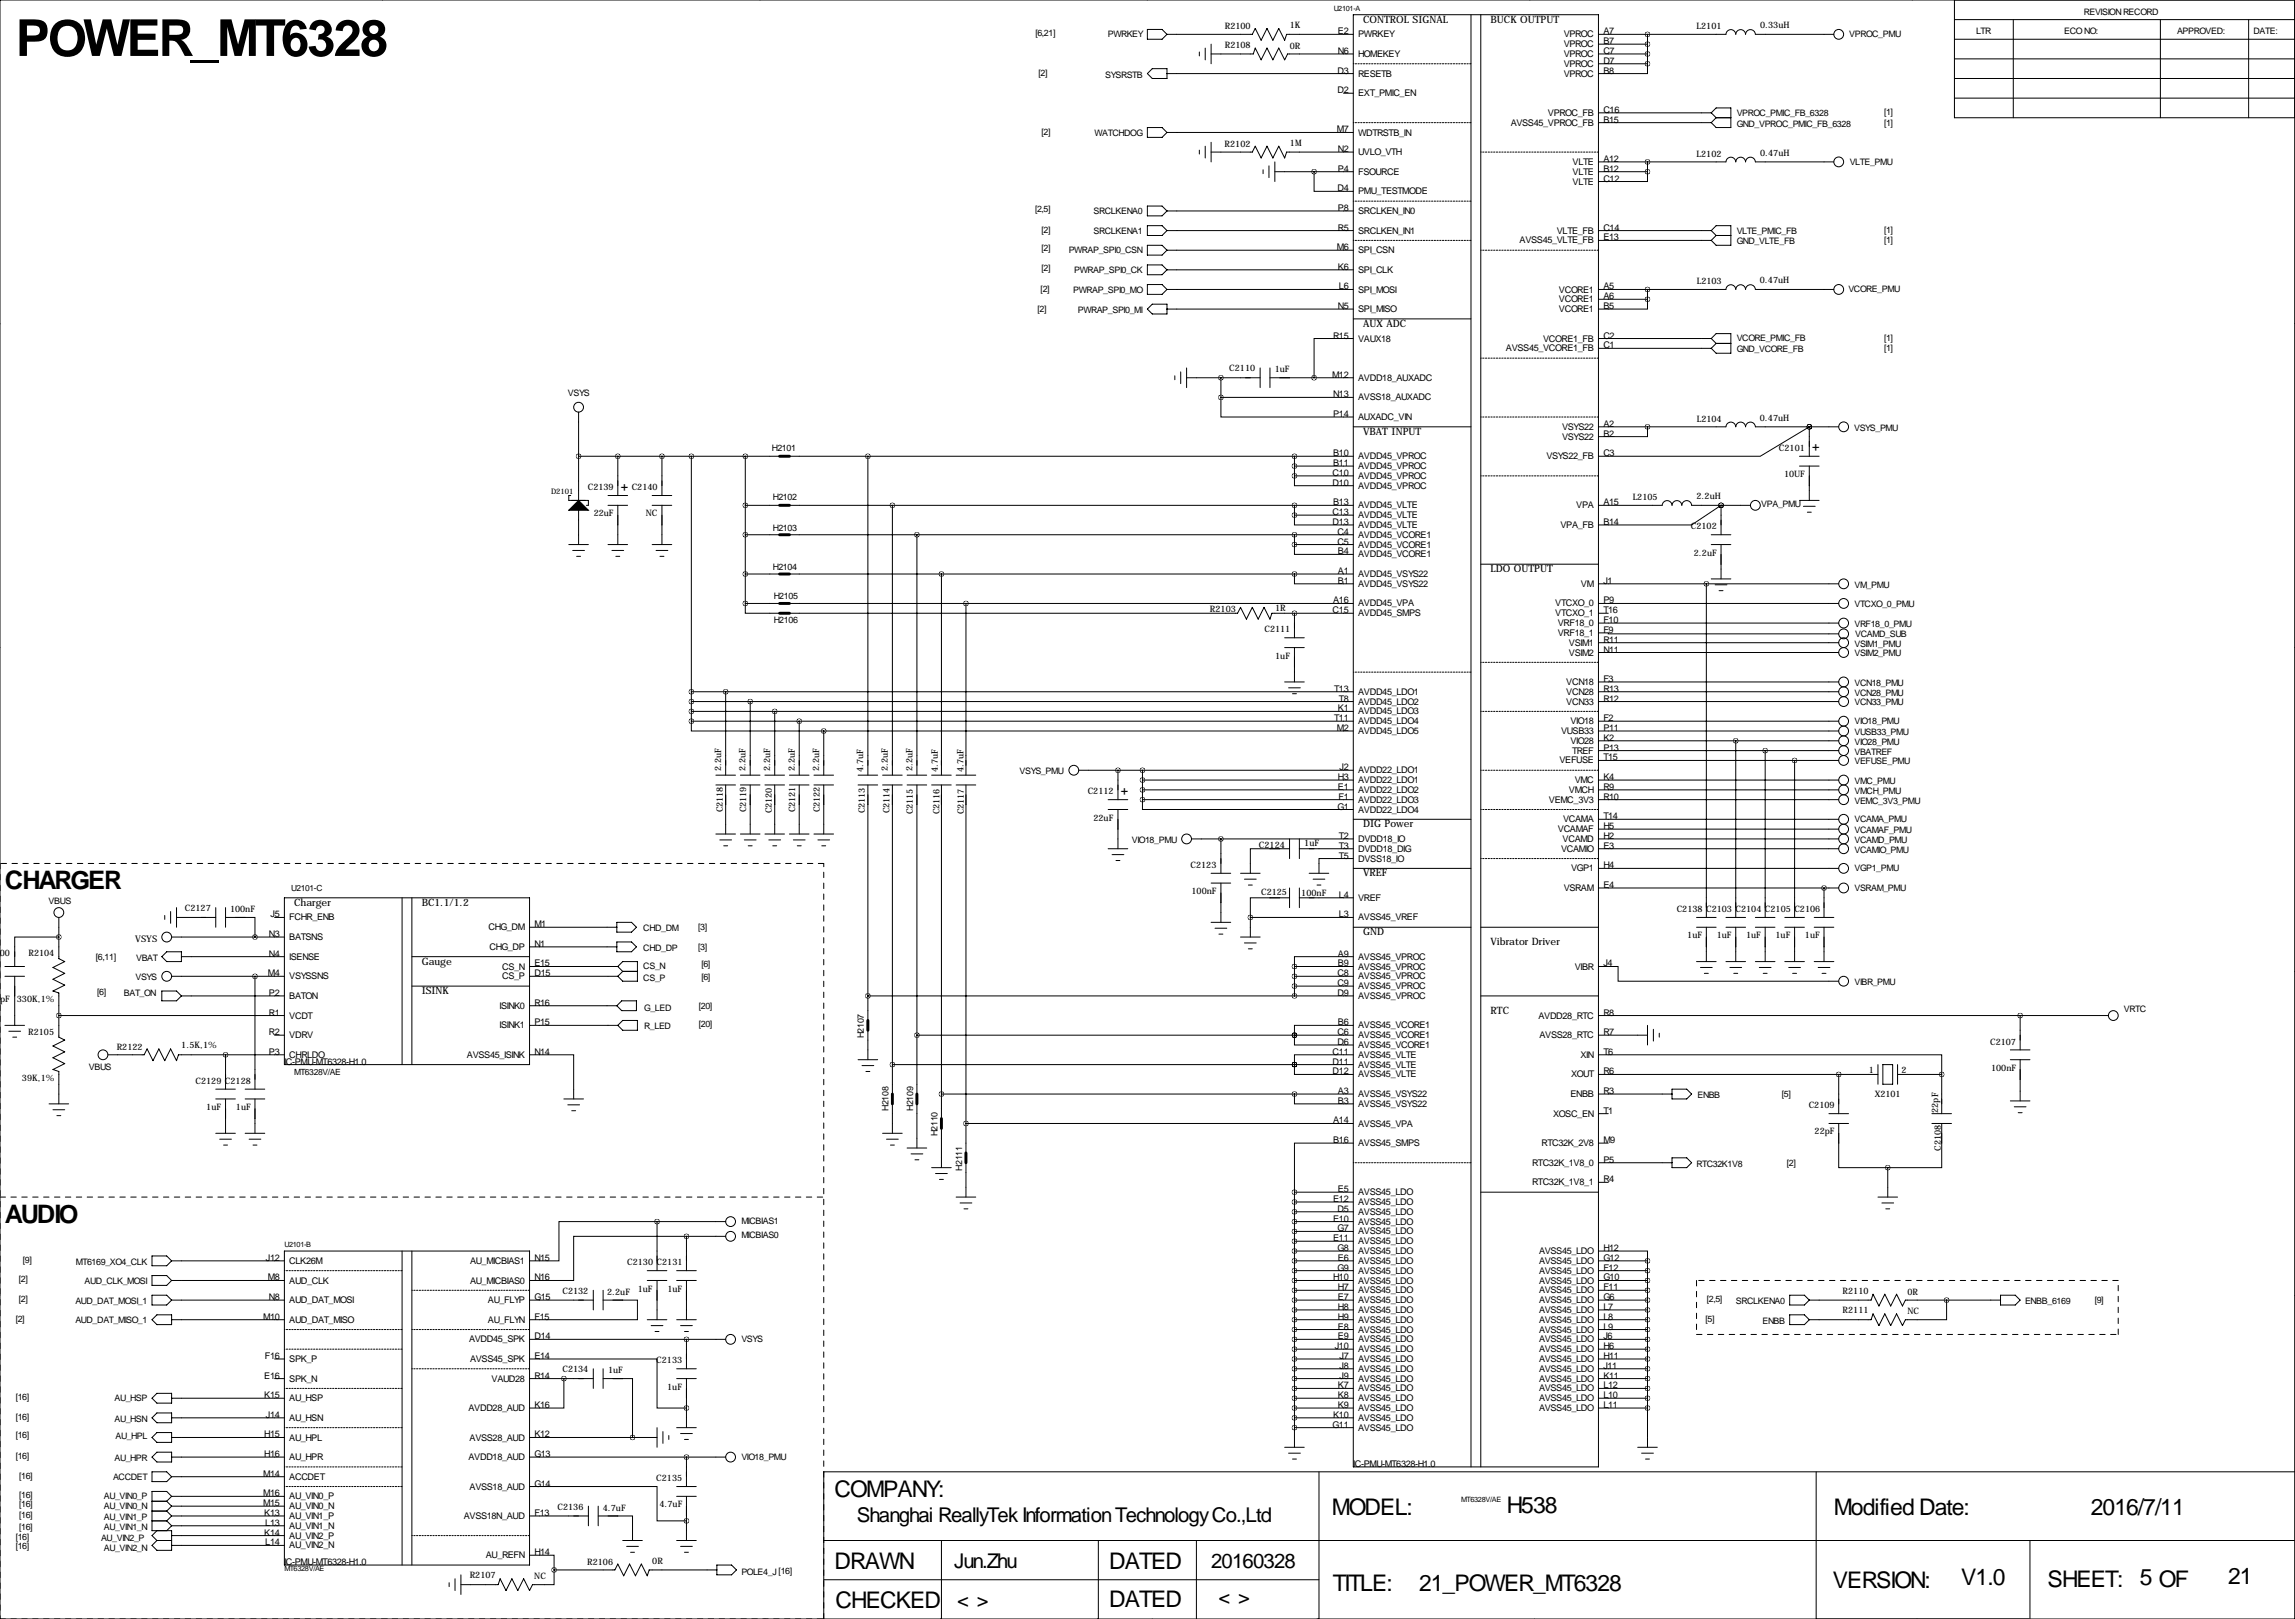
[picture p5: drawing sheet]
<svg xmlns="http://www.w3.org/2000/svg" width="594mm" height="419mm" viewBox="0 0 594 419" stroke-linecap="round" stroke-linejoin="round" font-family="sans-serif">
<defs><g id="words">
<text font-size="13.2" x="4.1" y="14.5">POWER_MT6328</text>
<g font-size="6.6">
<text x="1.3" y="230.1">CHARGER</text>
<text x="1.3" y="316.5">AUDIO</text>
</g>
<g font-size="5.9">
<text x="216.2" y="387.6">COMPANY:</text>
<text x="344.9" y="392.2">MODEL:</text>
<text x="390.3" y="391.6">H538</text>
<text x="475" y="392.2">Modified Date:</text>
<text x="541.5" y="392.2">2016/7/11</text>
<text x="216.2" y="406.1">DRAWN</text>
<text x="287.3" y="406.1">DATED</text>
<text x="345.2" y="411.7">TITLE:</text>
<text x="367.5" y="411.7">21_POWER_MT6328</text>
<text x="474.7" y="411">VERSION:</text>
<text x="508" y="410.4">V1.0</text>
<text x="530.4" y="410.7">SHEET:</text>
<text x="554.2" y="410.4">5 OF</text>
<text x="577.1" y="410.2">21</text>
<text x="216.4" y="416.3">CHECKED</text>
<text x="287.3" y="416.1">DATED</text>
</g>
<g font-size="5.3">
<text x="221.9" y="393.9">Shanghai ReallyTek Information Technology Co.,Ltd</text>
<text x="247.1" y="405.9">Jun.Zhu</text>
<text x="313.7" y="405.9">20160328</text>
<text x="247.9" y="416.1">&lt; &gt;</text>
<text x="315.6" y="415.3">&lt; &gt;</text>
</g>
<g font-size="3.3">
<text x="469.4" y="116.8">+</text>
<text x="160.8" y="127">+</text>
<text x="290.3" y="205.7">+</text>
</g>
<g font-size="2.6">
<text x="353.1" y="5.8">CONTROL SIGNAL</text>
<text x="386.1" y="5.8">BUCK OUTPUT</text>
<text x="353.1" y="84.6">AUX ADC</text>
<text x="353.1" y="112.5">VBAT INPUT</text>
<text x="386.1" y="148.1">LDO OUTPUT</text>
<text x="353.1" y="214.1">DIG Power</text>
<text x="353.1" y="226.8">VREF</text>
<text x="76.2" y="234.4">Charger</text>
<text x="109.2" y="234.4">BC1.1/1.2</text>
<text x="353.1" y="242.1">GND</text>
<text x="386.1" y="244.6">Vibrator Driver</text>
<text x="109.2" y="249.7">Gauge</text>
<text x="109.2" y="257.3">ISINK</text>
<text x="386.1" y="262.4">RTC</text>
</g>
<g font-size="2.4">
<text x="346.5" y="8.9">E2</text>
<text x="351.8" y="9.7">PWRKEY</text>
<text x="405" y="9.7">VPROC</text>
<text x="415.3" y="8.9">A7</text>
<text x="415.3" y="11.4">B7</text>
<text x="346.5" y="14">N6</text>
<text x="351.8" y="14.8">HOMEKEY</text>
<text x="405" y="12.2">VPROC</text>
<text x="405" y="17.3">VPROC</text>
<text x="405" y="14.8">VPROC</text>
<text x="415.3" y="16.5">D7</text>
<text x="415.3" y="14">C7</text>
<text x="346.4" y="19.1">D3</text>
<text x="351.8" y="19.8">RESETB</text>
<text x="405" y="19.8">VPROC</text>
<text x="415.3" y="19.1">B8</text>
<text x="346.4" y="24.1">D2</text>
<text x="351.8" y="24.9">EXT_PMIC_EN</text>
<text x="415.3" y="29.2">C16</text>
<text x="346.3" y="34.3">M7</text>
<text x="351.8" y="35.1">WDTRSTB_IN</text>
<text x="391.3" y="32.5">AVSS45_VPROC_FB</text>
<text x="400.9" y="30">VPROC_FB</text>
<text x="415.3" y="31.8">B15</text>
<text x="346.5" y="39.4">N2</text>
<text x="351.8" y="40.2">UVLO_VTH</text>
<text x="415.3" y="41.9">A12</text>
<text x="346.5" y="44.4">P4</text>
<text x="351.8" y="45.2">FSOURCE</text>
<text x="407.3" y="42.7">VLTE</text>
<text x="407.3" y="45.2">VLTE</text>
<text x="407.3" y="47.8">VLTE</text>
<text x="415.3" y="44.4">B12</text>
<text x="415.3" y="47">C12</text>
<text x="346.4" y="49.5">D4</text>
<text x="351.8" y="50.3">PMU_TESTMODE</text>
<text x="346.5" y="54.6">P8</text>
<text x="346.5" y="59.7">R5</text>
<text x="351.8" y="55.4">SRCLKEN_IN0</text>
<text x="415.3" y="59.7">C14</text>
<text x="346.3" y="64.8">M6</text>
<text x="351.8" y="65.6">SPI_CSN</text>
<text x="351.8" y="60.5">SRCLKEN_IN1</text>
<text x="393.6" y="63">AVSS45_VLTE_FB</text>
<text x="403.2" y="60.5">VLTE_FB</text>
<text x="415.3" y="62.2">E13</text>
<text x="346.5" y="69.9">K6</text>
<text x="351.8" y="70.6">SPI_CLK</text>
<text x="346.8" y="74.9">L6</text>
<text x="351.8" y="75.7">SPI_MOSI</text>
<text x="403.8" y="75.7">VCORE1</text>
<text x="415.3" y="74.9">A5</text>
<text x="415.3" y="77.5">A6</text>
<text x="346.5" y="80">N5</text>
<text x="351.8" y="80.8">SPI_MISO</text>
<text x="403.8" y="78.3">VCORE1</text>
<text x="403.8" y="80.8">VCORE1</text>
<text x="415.3" y="80">B5</text>
<text x="345.3" y="87.6">R15</text>
<text x="351.8" y="88.4">VAUX18</text>
<text x="399.7" y="88.4">VCORE1_FB</text>
<text x="415.3" y="87.6">C2</text>
<text x="390.1" y="91">AVSS45_VCORE1_FB</text>
<text x="415.3" y="90.2">C1</text>
<text x="345" y="97.8">M12</text>
<text x="351.8" y="98.6">AVDD18_AUXADC</text>
<text x="345.3" y="102.9">N13</text>
<text x="345.3" y="108">P14</text>
<text x="351.8" y="103.7">AVSS18_AUXADC</text>
<text x="351.8" y="108.7">AUXADC_VIN</text>
<text x="404.6" y="113.8">VSYS22</text>
<text x="404.6" y="111.3">VSYS22</text>
<text x="415.3" y="113">B2</text>
<text x="415.3" y="110.5">A2</text>
<text x="345.3" y="118.1">B10</text>
<text x="351.8" y="118.9">AVDD45_VPROC</text>
<text x="400.5" y="118.9">VSYS22_FB</text>
<text x="415.3" y="118.1">C3</text>
<text x="345.2" y="123.2">C10</text>
<text x="345.2" y="125.7">D10</text>
<text x="345.3" y="120.7">B11</text>
<text x="351.8" y="121.4">AVDD45_VPROC</text>
<text x="351.8" y="124">AVDD45_VPROC</text>
<text x="345.3" y="130.8">B13</text>
<text x="351.8" y="131.6">AVDD45_VLTE</text>
<text x="351.8" y="126.5">AVDD45_VPROC</text>
<text x="408.3" y="131.6">VPA</text>
<text x="415.3" y="130.8">A15</text>
<text x="345.2" y="135.9">D13</text>
<text x="345.2" y="133.4">C13</text>
<text x="351.8" y="136.7">AVDD45_VLTE</text>
<text x="351.8" y="134.1">AVDD45_VLTE</text>
<text x="404.2" y="136.7">VPA_FB</text>
<text x="415.3" y="135.9">B14</text>
<text x="346.4" y="141">C5</text>
<text x="346.4" y="138.4">C4</text>
<text x="346.5" y="143.5">B4</text>
<text x="351.8" y="141.8">AVDD45_VCORE1</text>
<text x="351.8" y="139.2">AVDD45_VCORE1</text>
<text x="346.5" y="148.6">A1</text>
<text x="351.8" y="144.3">AVDD45_VCORE1</text>
<text x="351.8" y="149.4">AVDD45_VSYS22</text>
<text x="346.5" y="151.1">B1</text>
<text x="351.8" y="151.9">AVDD45_VSYS22</text>
<text x="409.5" y="151.9">VM</text>
<text x="415.3" y="151.1">J1</text>
<text x="345.2" y="158.8">C15</text>
<text x="345.3" y="156.2">A16</text>
<text x="351.8" y="157">AVDD45_VPA</text>
<text x="351.8" y="159.5">AVDD45_SMPS</text>
<text x="402.8" y="157">VTCXO_0</text>
<text x="402.8" y="159.5">VTCXO_1</text>
<text x="415.3" y="156.2">P9</text>
<text x="415.3" y="158.8">T16</text>
<text x="415.3" y="161.3">F10</text>
<text x="403.5" y="164.6">VRF18_1</text>
<text x="403.5" y="162.1">VRF18_0</text>
<text x="406.4" y="167.2">VSIM1</text>
<text x="415.3" y="166.4">R11</text>
<text x="415.3" y="163.8">F9</text>
<text x="406.4" y="169.7">VSIM2</text>
<text x="415.3" y="168.9">N11</text>
<text x="345.6" y="179.1">T13</text>
<text x="351.8" y="179.9">AVDD45_LDO1</text>
<text x="405.7" y="177.3">VCN18</text>
<text x="405.7" y="179.9">VCN28</text>
<text x="415.3" y="176.5">F3</text>
<text x="415.3" y="179.1">R13</text>
<text x="346.5" y="184.1">K1</text>
<text x="346.8" y="181.6">T8</text>
<text x="351.8" y="182.4">AVDD45_LDO2</text>
<text x="351.8" y="184.9">AVDD45_LDO3</text>
<text x="405.7" y="182.4">VCN33</text>
<text x="415.3" y="181.6">R12</text>
<text x="345.6" y="186.7">T11</text>
<text x="346.3" y="189.2">M2</text>
<text x="351.8" y="187.5">AVDD45_LDO4</text>
<text x="351.8" y="190">AVDD45_LDO5</text>
<text x="404.3" y="190">VUSB33</text>
<text x="406.8" y="187.5">VIO18</text>
<text x="415.3" y="191.8">K2</text>
<text x="415.3" y="189.2">P11</text>
<text x="415.3" y="186.7">F2</text>
<text x="403.9" y="197.6">VEFUSE</text>
<text x="406.8" y="192.6">VIO28</text>
<text x="407.2" y="195.1">TREF</text>
<text x="415.3" y="196.8">T15</text>
<text x="415.3" y="194.3">P13</text>
<text x="346.5" y="201.9">H3</text>
<text x="346.9" y="199.4">J2</text>
<text x="351.8" y="202.7">AVDD22_LDO1</text>
<text x="351.8" y="200.2">AVDD22_LDO1</text>
<text x="407.9" y="202.7">VMC</text>
<text x="415.3" y="201.9">K4</text>
<text x="346.4" y="209.5">G1</text>
<text x="346.5" y="204.5">E1</text>
<text x="346.7" y="207">F1</text>
<text x="351.8" y="205.3">AVDD22_LDO2</text>
<text x="351.8" y="207.8">AVDD22_LDO3</text>
<text x="401.2" y="207.8">VEMC_3V3</text>
<text x="406.4" y="205.3">VMCH</text>
<text x="415.3" y="204.5">R9</text>
<text x="415.3" y="207">R10</text>
<text x="351.8" y="210.3">AVDD22_LDO4</text>
<text x="403.5" y="215.4">VCAMAF</text>
<text x="404.9" y="212.9">VCAMA</text>
<text x="415.3" y="212.1">T14</text>
<text x="415.3" y="214.6">H5</text>
<text x="346.8" y="217.2">T2</text>
<text x="346.8" y="219.7">T3</text>
<text x="351.8" y="218">DVDD18_IO</text>
<text x="351.8" y="220.5">DVDD18_DIG</text>
<text x="404.3" y="220.5">VCAMIO</text>
<text x="404.7" y="218">VCAMD</text>
<text x="415.3" y="219.7">E3</text>
<text x="415.3" y="217.2">H2</text>
<text x="346.8" y="222.2">T5</text>
<text x="351.8" y="223">DVSS18_IO</text>
<text x="406.9" y="225.6">VGP1</text>
<text x="415.3" y="224.8">H4</text>
<text x="346.8" y="232.4">L4</text>
<text x="351.8" y="233.2">VREF</text>
<text x="405" y="230.7">VSRAM</text>
<text x="415.3" y="229.9">E4</text>
<text x="70.1" y="237.5">J5</text>
<text x="74.9" y="238.3">FCHR_ENB</text>
<text x="346.8" y="237.5">L3</text>
<text x="351.8" y="238.3">AVSS45_VREF</text>
<text x="35" y="243.7">VSYS</text>
<text x="69.7" y="242.6">N3</text>
<text x="74.9" y="243.4">BATSNS</text>
<text x="126.5" y="240.8">CHG_DM</text>
<text x="126.8" y="245.9">CHG_DP</text>
<text x="138.4" y="245.1">N1</text>
<text x="138.4" y="240">M1</text>
<text x="69.7" y="247.6">N4</text>
<text x="74.9" y="248.4">ISENSE</text>
<text x="130" y="251">CS_N</text>
<text x="138.4" y="250.2">E15</text>
<text x="346.5" y="247.6">A9</text>
<text x="346.5" y="250.2">B9</text>
<text x="351.8" y="248.4">AVSS45_VPROC</text>
<text x="351.8" y="251">AVSS45_VPROC</text>
<text x="407.9" y="251">VIBR</text>
<text x="415.3" y="250.2">J4</text>
<text x="69.4" y="252.7">M4</text>
<text x="69.7" y="257.8">P2</text>
<text x="74.9" y="253.5">VSYSSNS</text>
<text x="130" y="253.5">CS_P</text>
<text x="138.4" y="252.7">D15</text>
<text x="346.4" y="252.7">C8</text>
<text x="346.4" y="255.3">C9</text>
<text x="346.4" y="257.8">D9</text>
<text x="351.8" y="253.5">AVSS45_VPROC</text>
<text x="351.8" y="256.1">AVSS45_VPROC</text>
<text x="69.7" y="262.9">R1</text>
<text x="74.9" y="258.6">BATON</text>
<text x="74.9" y="263.7">VCDT</text>
<text x="129.4" y="261.1">ISINK0</text>
<text x="138.4" y="260.4">R16</text>
<text x="351.8" y="258.6">AVSS45_VPROC</text>
<text x="398.5" y="263.7">AVDD28_RTC</text>
<text x="415.3" y="262.9">R8</text>
<text x="69.7" y="268">R2</text>
<text x="74.9" y="268.8">VDRV</text>
<text x="129.4" y="266.2">ISINK1</text>
<text x="138.4" y="265.4">P15</text>
<text x="346.4" y="268">C6</text>
<text x="346.5" y="265.4">B6</text>
<text x="351.8" y="266.2">AVSS45_VCORE1</text>
<text x="351.8" y="268.8">AVSS45_VCORE1</text>
<text x="398.8" y="268.8">AVSS28_RTC</text>
<text x="415.3" y="268">R7</text>
<text x="69.7" y="273">P3</text>
<text x="73.7" y="275.6">IC-PMU-MT6328-H1.0</text>
<text x="74.9" y="273.8">CHRLDO</text>
<text x="121" y="273.8">AVSS45_ISINK</text>
<text x="138.4" y="273">N14</text>
<text x="345.2" y="275.6">D11</text>
<text x="345.2" y="273">C11</text>
<text x="346.4" y="270.5">D6</text>
<text x="351.8" y="273.8">AVSS45_VLTE</text>
<text x="351.8" y="271.3">AVSS45_VCORE1</text>
<text x="409.4" y="273.8">XIN</text>
<text x="415.3" y="273">T6</text>
<text x="345.2" y="278.1">D12</text>
<text x="351.8" y="276.4">AVSS45_VLTE</text>
<text x="351.8" y="278.9">AVSS45_VLTE</text>
<text x="406.9" y="278.9">XOUT</text>
<text x="415.3" y="278.1">R6</text>
<text x="346.5" y="285.8">B3</text>
<text x="346.5" y="283.2">A3</text>
<text x="351.8" y="286.5">AVSS45_VSYS22</text>
<text x="351.8" y="284">AVSS45_VSYS22</text>
<text x="406.8" y="284">ENBB</text>
<text x="415.3" y="283.2">R3</text>
<text x="345.3" y="290.8">A14</text>
<text x="351.8" y="291.6">AVSS45_VPA</text>
<text x="402.3" y="289.1">XOSC_EN</text>
<text x="415.3" y="288.3">T1</text>
<text x="345.3" y="295.9">B16</text>
<text x="351.8" y="296.7">AVSS45_SMPS</text>
<text x="399.3" y="296.7">RTC32K_2V8</text>
<text x="415.3" y="295.9">M9</text>
<text x="396.9" y="301.8">RTC32K_1V8_0</text>
<text x="415.3" y="301">P5</text>
<text x="345.3" y="311.1">E12</text>
<text x="346.5" y="308.6">E5</text>
<text x="351.8" y="311.9">AVSS45_LDO</text>
<text x="351.8" y="309.4">AVSS45_LDO</text>
<text x="396.9" y="306.9">RTC32K_1V8_1</text>
<text x="415.3" y="306.1">R4</text>
<text x="345.3" y="316.2">E10</text>
<text x="346.4" y="313.7">D5</text>
<text x="351.8" y="317">AVSS45_LDO</text>
<text x="351.8" y="314.5">AVSS45_LDO</text>
<text x="345.3" y="321.3">E11</text>
<text x="346.4" y="318.8">G7</text>
<text x="346.4" y="323.8">G8</text>
<text x="351.8" y="319.6">AVSS45_LDO</text>
<text x="351.8" y="322.1">AVSS45_LDO</text>
<text x="415.3" y="323.8">H12</text>
<text x="68.9" y="326.4">J12</text>
<text x="74.9" y="327.2">CLK26M</text>
<text x="121.8" y="327.2">AU_MICBIAS1</text>
<text x="138.4" y="326.4">N15</text>
<text x="346.4" y="328.9">G9</text>
<text x="346.5" y="326.4">E6</text>
<text x="351.8" y="324.6">AVSS45_LDO</text>
<text x="351.8" y="329.7">AVSS45_LDO</text>
<text x="351.8" y="327.2">AVSS45_LDO</text>
<text x="398.6" y="329.7">AVSS45_LDO</text>
<text x="398.6" y="327.2">AVSS45_LDO</text>
<text x="398.6" y="324.6">AVSS45_LDO</text>
<text x="415.3" y="328.9">F12</text>
<text x="415.3" y="326.4">G12</text>
<text x="69.4" y="331.5">M8</text>
<text x="74.9" y="332.3">AUD_CLK</text>
<text x="121.8" y="332.3">AU_MICBIAS0</text>
<text x="138.4" y="331.5">N16</text>
<text x="345.3" y="331.5">H10</text>
<text x="346.5" y="334">H7</text>
<text x="351.8" y="332.3">AVSS45_LDO</text>
<text x="351.8" y="334.8">AVSS45_LDO</text>
<text x="398.6" y="332.3">AVSS45_LDO</text>
<text x="398.6" y="334.8">AVSS45_LDO</text>
<text x="415.3" y="331.5">G10</text>
<text x="415.3" y="334">F11</text>
<text x="68.2" y="341.6">M10</text>
<text x="69.7" y="336.5">N8</text>
<text x="74.9" y="337.3">AUD_DAT_MOSI</text>
<text x="126.4" y="337.3">AU_FLYP</text>
<text x="138.4" y="336.5">G15</text>
<text x="138.4" y="341.6">F15</text>
<text x="346.5" y="339.1">H8</text>
<text x="346.5" y="341.6">H9</text>
<text x="346.5" y="336.5">E7</text>
<text x="351.8" y="339.9">AVSS45_LDO</text>
<text x="351.8" y="337.3">AVSS45_LDO</text>
<text x="398.6" y="337.3">AVSS45_LDO</text>
<text x="398.6" y="339.9">AVSS45_LDO</text>
<text x="415.3" y="336.5">G6</text>
<text x="415.3" y="339.1">L7</text>
<text x="415.3" y="341.6">L8</text>
<text x="74.9" y="342.4">AUD_DAT_MISO</text>
<text x="121.5" y="347.5">AVDD45_SPK</text>
<text x="126.4" y="342.4">AU_FLYN</text>
<text x="138.4" y="346.7">D14</text>
<text x="346.5" y="344.2">E8</text>
<text x="346.5" y="346.7">E9</text>
<text x="351.8" y="342.4">AVSS45_LDO</text>
<text x="351.8" y="345">AVSS45_LDO</text>
<text x="351.8" y="347.5">AVSS45_LDO</text>
<text x="398.6" y="347.5">AVSS45_LDO</text>
<text x="398.6" y="342.4">AVSS45_LDO</text>
<text x="398.6" y="345">AVSS45_LDO</text>
<text x="415.3" y="346.7">J6</text>
<text x="415.3" y="344.2">L9</text>
<text x="68.6" y="351.8">F16</text>
<text x="74.9" y="352.6">SPK_P</text>
<text x="121.8" y="352.6">AVSS45_SPK</text>
<text x="138.4" y="351.8">E14</text>
<text x="345.7" y="349.2">J10</text>
<text x="346.9" y="351.8">J7</text>
<text x="351.8" y="350">AVSS45_LDO</text>
<text x="351.8" y="352.6">AVSS45_LDO</text>
<text x="398.6" y="352.6">AVSS45_LDO</text>
<text x="398.6" y="350">AVSS45_LDO</text>
<text x="415.3" y="351.8">H11</text>
<text x="415.3" y="349.2">H6</text>
<text x="68.4" y="356.9">E16</text>
<text x="74.9" y="357.7">SPK_N</text>
<text x="127.3" y="357.7">VAUD28</text>
<text x="138.4" y="356.9">R14</text>
<text x="346.5" y="359.4">K7</text>
<text x="346.9" y="354.3">J8</text>
<text x="346.9" y="356.9">J9</text>
<text x="351.8" y="355.1">AVSS45_LDO</text>
<text x="351.8" y="357.7">AVSS45_LDO</text>
<text x="398.6" y="355.1">AVSS45_LDO</text>
<text x="398.6" y="357.7">AVSS45_LDO</text>
<text x="415.3" y="354.3">J11</text>
<text x="415.3" y="356.9">K11</text>
<text x="415.3" y="359.4">L12</text>
<text x="68.4" y="361.9">K15</text>
<text x="74.9" y="362.7">AU_HSP</text>
<text x="121.4" y="365.3">AVDD28_AUD</text>
<text x="138.4" y="364.5">K16</text>
<text x="346.5" y="361.9">K8</text>
<text x="346.5" y="364.5">K9</text>
<text x="351.8" y="360.2">AVSS45_LDO</text>
<text x="351.8" y="362.7">AVSS45_LDO</text>
<text x="351.8" y="365.3">AVSS45_LDO</text>
<text x="398.6" y="362.7">AVSS45_LDO</text>
<text x="398.6" y="365.3">AVSS45_LDO</text>
<text x="398.6" y="360.2">AVSS45_LDO</text>
<text x="415.3" y="361.9">L10</text>
<text x="415.3" y="364.5">L11</text>
<text x="68.9" y="367">J14</text>
<text x="74.9" y="367.8">AU_HSN</text>
<text x="345.2" y="369.6">G11</text>
<text x="345.3" y="367">K10</text>
<text x="351.8" y="367.8">AVSS45_LDO</text>
<text x="351.8" y="370.4">AVSS45_LDO</text>
<text x="68.4" y="377.2">H16</text>
<text x="68.4" y="372.1">H15</text>
<text x="74.9" y="378">AU_HPR</text>
<text x="74.9" y="372.9">AU_HPL</text>
<text x="121.4" y="378">AVDD18_AUD</text>
<text x="121.6" y="372.9">AVSS28_AUD</text>
<text x="138.4" y="377.2">G13</text>
<text x="138.4" y="372.1">K12</text>
<text x="68.2" y="382.3">M14</text>
<text x="74.9" y="383.1">ACCDET</text>
<text x="350.5" y="379.7">IC-PMU-MT6328-H1.0</text>
<text x="68.2" y="387.3">M16</text>
<text x="68.2" y="389.9">M15</text>
<text x="74.9" y="388.1">AU_VIN0_P</text>
<text x="121.6" y="385.6">AVSS18_AUD</text>
<text x="138.4" y="384.8">G14</text>
<text x="68.4" y="392.4">K13</text>
<text x="68.7" y="395">L13</text>
<text x="74.9" y="390.7">AU_VIN0_N</text>
<text x="74.9" y="393.2">AU_VIN1_P</text>
<text x="74.9" y="395.8">AU_VIN1_N</text>
<text x="120.1" y="393.2">AVSS18N_AUD</text>
<text x="138.4" y="392.4">F13</text>
<text x="68.4" y="397.5">K14</text>
<text x="68.7" y="400">L14</text>
<text x="74.9" y="398.3">AU_VIN2_P</text>
<text x="74.9" y="400.8">AU_VIN2_N</text>
<text x="73.7" y="405.1">IC-PMU-MT6328-H1.0</text>
<text x="125.8" y="403.4">AU_REFN</text>
<text x="138.4" y="402.6">H14</text>
</g>
<g font-size="2.3">
<text x="539.8" y="3.8">REVISION RECORD</text>
<text x="268.2" y="9.4">[6,21]</text>
<text x="287" y="9.7">PWRKEY</text>
<text x="317.2" y="7.5">R2100</text>
<text x="334" y="7.3">1K</text>
<text x="439.4" y="7.5">L2101</text>
<text x="455.9" y="7.3">0.33uH</text>
<text x="479" y="9.7">VPROC_PMU</text>
<text x="511.8" y="8.9">LTR</text>
<text x="534.7" y="8.9">ECO NO:</text>
<text x="563.9" y="8.9">APPROVED:</text>
<text x="583.7" y="8.9">DATE:</text>
<text x="317.2" y="12.3">R2108</text>
<text x="334" y="12.6">0R</text>
<text x="269" y="19.6">[2]</text>
<text x="286.3" y="20.1">SYSRSTB</text>
<text x="449.8" y="30">VPROC_PMIC_FB_6328</text>
<text x="488" y="29.7">[1]</text>
<text x="269.8" y="35.1">[2]</text>
<text x="283.5" y="35.3">WATCHDOG</text>
<text x="449.8" y="32.8">GND_VPROC_PMIC_FB_6328</text>
<text x="488" y="32.5">[1]</text>
<text x="317.2" y="38">R2102</text>
<text x="334.1" y="37.7">1M</text>
<text x="439.4" y="40.5">L2102</text>
<text x="455.9" y="40.3">0.47uH</text>
<text x="479.1" y="42.7">VLTE_PMU</text>
<text x="268.1" y="54.9">[2,5]</text>
<text x="283.3" y="55.4">SRCLKENA0</text>
<text x="269.8" y="60.2">[2]</text>
<text x="269.8" y="65">[2]</text>
<text x="276.8" y="65.5">PWRAP_SPI0_CSN</text>
<text x="283.3" y="60.5">SRCLKENA1</text>
<text x="449.8" y="63.2">GND_VLTE_FB</text>
<text x="449.8" y="60.5">VLTE_PMIC_FB</text>
<text x="488" y="63">[1]</text>
<text x="488" y="60.2">[1]</text>
<text x="269.8" y="70.1">[2]</text>
<text x="278.3" y="70.6">PWRAP_SPI0_CK</text>
<text x="269.5" y="75.7">[2]</text>
<text x="278" y="75.9">PWRAP_SPI0_MO</text>
<text x="439.5" y="73.6">L2103</text>
<text x="455.8" y="73.3">0.47uH</text>
<text x="478.7" y="75.7">VCORE_PMU</text>
<text x="268.7" y="80.8">[2]</text>
<text x="279.2" y="81">PWRAP_SPI0_MI</text>
<text x="449.8" y="88.4">VCORE_PMIC_FB</text>
<text x="488" y="88.1">[1]</text>
<text x="449.8" y="91.2">GND_VCORE_FB</text>
<text x="488" y="90.9">[1]</text>
<text x="318.4" y="96.2">C2110</text>
<text x="330.2" y="96.4">1uF</text>
<text x="147.1" y="102.6">VSYS</text>
<text x="439.5" y="109.1">L2104</text>
<text x="455.8" y="108.9">0.47uH</text>
<text x="480.2" y="111.5">VSYS_PMU</text>
<text x="199.9" y="116.8">H2101</text>
<text x="460.8" y="116.7">C2101</text>
<text x="462.1" y="123.5">10UF</text>
<text x="152.2" y="126.9">C2139</text>
<text x="163.6" y="126.9">C2140</text>
<text x="200.2" y="129.5">H2102</text>
<text x="422.9" y="129.4">L2105</text>
<text x="439.4" y="129.2">2.2uH</text>
<text x="456.2" y="131.3">VPA_PMU</text>
<text x="153.8" y="133.7">22uF</text>
<text x="167.3" y="133.7">NC</text>
<text x="200.2" y="137.4">H2103</text>
<text x="437.9" y="137.1">C2102</text>
<text x="438.7" y="143.9">2.2uF</text>
<text x="200.2" y="147.6">H2104</text>
<text x="200.4" y="154.9">H2105</text>
<text x="480.3" y="152.1">VM_PMU</text>
<text x="200.4" y="161.3">H2106</text>
<text x="313.4" y="158.4">R2103</text>
<text x="330.2" y="158.2">1R</text>
<text x="480.3" y="157.2">VTCXO_0_PMU</text>
<text x="327.5" y="163.7">C2111</text>
<text x="480.3" y="162.3">VRF18_0_PMU</text>
<text x="480.3" y="167.4">VSIM1_PMU</text>
<text x="480.5" y="164.8">VCAMD_SUB</text>
<text x="330.3" y="170.5">1uF</text>
<text x="480.3" y="169.9">VSIM2_PMU</text>
<text x="480.3" y="177.5">VCN18_PMU</text>
<text x="480.3" y="180.1">VCN28_PMU</text>
<text x="480.3" y="182.6">VCN33_PMU</text>
<text x="480.3" y="187.5">VIO18_PMU</text>
<text x="480.3" y="190.2">VUSB33_PMU</text>
<text x="480.3" y="192.8">VIO28_PMU</text>
<text x="480.3" y="195.3">VBATREF</text>
<text x="480.3" y="197.9">VEFUSE_PMU</text>
<text x="186.8" y="199.6" transform="rotate(-90 186.8 199.6)">2.2uF</text>
<text x="193.1" y="199.6" transform="rotate(-90 193.1 199.6)">2.2uF</text>
<text x="199.5" y="199.6" transform="rotate(-90 199.5 199.6)">2.2uF</text>
<text x="205.8" y="199.6" transform="rotate(-90 205.8 199.6)">2.2uF</text>
<text x="212.2" y="199.6" transform="rotate(-90 212.2 199.6)">2.2uF</text>
<text x="223.6" y="199.9" transform="rotate(-90 223.6 199.9)">4.7uF</text>
<text x="230" y="199.6" transform="rotate(-90 230 199.6)">2.2uF</text>
<text x="236.3" y="199.6" transform="rotate(-90 236.3 199.6)">2.2uF</text>
<text x="242.9" y="199.9" transform="rotate(-90 242.9 199.9)">4.7uF</text>
<text x="249.5" y="199.9" transform="rotate(-90 249.5 199.9)">4.7uF</text>
<text x="264.1" y="200.4">VSYS_PMU</text>
<text x="480.3" y="202.9">VMC_PMU</text>
<text x="281.7" y="205.6">C2112</text>
<text x="480.3" y="205.5">VMCH_PMU</text>
<text x="480.3" y="208">VEMC_3V3_PMU</text>
<text x="187.2" y="210.3" transform="rotate(-90 187.2 210.3)">C2118</text>
<text x="193.3" y="210.3" transform="rotate(-90 193.3 210.3)">C2119</text>
<text x="199.9" y="210.6" transform="rotate(-90 199.9 210.6)">C2120</text>
<text x="206" y="210.3" transform="rotate(-90 206 210.3)">C2121</text>
<text x="212.3" y="210.3" transform="rotate(-90 212.3 210.3)">C2122</text>
<text x="224" y="210.6" transform="rotate(-90 224 210.6)">C2113</text>
<text x="230.4" y="210.6" transform="rotate(-90 230.4 210.6)">C2114</text>
<text x="236.5" y="210.8" transform="rotate(-90 236.5 210.8)">C2115</text>
<text x="243.3" y="210.8" transform="rotate(-90 243.3 210.8)">C2116</text>
<text x="249.7" y="210.8" transform="rotate(-90 249.7 210.8)">C2117</text>
<text x="283.2" y="212.4">22uF</text>
<text x="480.3" y="212.9">VCAMA_PMU</text>
<text x="480.3" y="215.6">VCAMAF_PMU</text>
<text x="293.2" y="218.2">VIO18_PMU</text>
<text x="326.1" y="219.5">C2124</text>
<text x="337.8" y="219">1uF</text>
<text x="480.3" y="218.2">VCAMD_PMU</text>
<text x="480.3" y="220.7">VCAMIO_PMU</text>
<text x="308.4" y="224.7">C2123</text>
<text x="480.3" y="225.6">VGP1_PMU</text>
<text x="12.6" y="233.9">VBUS</text>
<text x="308.6" y="231.5">100nF</text>
<text x="326.6" y="231.7">C2125</text>
<text x="337.1" y="231.9">100nF</text>
<text x="480.3" y="230.6">VSRAM_PMU</text>
<text x="47.9" y="235.9">C2127</text>
<text x="59.6" y="236.1">100nF</text>
<text x="434.3" y="236.1">C2138 C2103 C2104 C2105 C2106</text>
<text x="166.6" y="241">CHD_DM</text>
<text x="180.8" y="245.9">[3]</text>
<text x="180.8" y="240.8">[3]</text>
<text x="437" y="242.9">1uF</text>
<text x="444.7" y="242.9">1uF</text>
<text x="452.3" y="242.9">1uF</text>
<text x="459.9" y="242.9">1uF</text>
<text x="467.5" y="242.9">1uF</text>
<text x="-.1" y="247.5">00</text>
<text x="7.4" y="247.5">R2104</text>
<text x="24.8" y="248.5">[6,11]</text>
<text x="35.3" y="248.8">VBAT</text>
<text x="166.6" y="246.1">CHD_DP</text>
<text x="166.6" y="251">CS_N</text>
<text x="181.7" y="250.2">[6]</text>
<text x="25.2" y="257.6">[6]</text>
<text x="32.1" y="257.8">BAT_ON</text>
<text x="35.1" y="253.7">VSYS</text>
<text x="166.6" y="254">CS_P</text>
<text x="181.7" y="253.8">[6]</text>
<text x="480.3" y="255">VIBR_PMU</text>
<text x="0" y="259.4">pF</text>
<text x="4.4" y="259.4">330K,1%</text>
<text x="166.9" y="261.6">G_LED</text>
<text x="181" y="261.1">[20]</text>
<text x="550.1" y="261.9">VRTC</text>
<text x="7.3" y="267.9">R2105</text>
<text x="166.9" y="266.4">R_LED</text>
<text x="181" y="265.9">[20]</text>
<text x="223.8" y="268.7" transform="rotate(-90 223.8 268.7)">H2107</text>
<text x="30.2" y="271.7">R2122</text>
<text x="47" y="271.4">1.5K,1%</text>
<text x="515.5" y="270.4">C2107</text>
<text x="5.7" y="279.7">39K,1%</text>
<text x="23" y="276.9">VBUS</text>
<text x="50.6" y="280.6">C2129 C2128</text>
<text x="484.1" y="277.9">1</text>
<text x="492.5" y="277.9">2</text>
<text x="515.7" y="277.2">100nF</text>
<text x="53.4" y="287.4">1uF</text>
<text x="61.1" y="287.4">1uF</text>
<text x="230.1" y="287.5" transform="rotate(-90 230.1 287.5)">H2108</text>
<text x="236.5" y="287.5" transform="rotate(-90 236.5 287.5)">H2109</text>
<text x="439.7" y="284.2">ENBB</text>
<text x="461.5" y="284">[5]</text>
<text x="468.5" y="286.9">C2109</text>
<text x="485.6" y="284">X2101</text>
<text x="470" y="293.7">22pF</text>
<text x="502" y="288" transform="rotate(-90 502 288)">22pF</text>
<text x="242.8" y="294.1" transform="rotate(-90 242.8 294.1)">H2110</text>
<text x="502.7" y="297.9" transform="rotate(-90 502.7 297.9)">C2108</text>
<text x="249.2" y="303" transform="rotate(-90 249.2 303)">H2111</text>
<text x="439.4" y="302">RTC32K1V8</text>
<text x="462.8" y="301.8">[2]</text>
<text x="192" y="316.7">MICBIAS1</text>
<text x="192" y="320.6">MICBIAS0</text>
<text x="5.9" y="326.9">[9]</text>
<text x="19.6" y="327.4">MT6169_XO4_CLK</text>
<text x="162.5" y="327.6">C2130 C2131</text>
<text x="4.9" y="332">[2]</text>
<text x="21.9" y="332.5">AUD_CLK_MOSI</text>
<text x="145.7" y="334.9">C2132</text>
<text x="157.2" y="335.2">2.2uF</text>
<text x="165.2" y="334.4">1uF</text>
<text x="172.9" y="334.4">1uF</text>
<text x="477.3" y="334.9">R2110</text>
<text x="494.1" y="335.2">0R</text>
<text x="4.9" y="337.1">[2]</text>
<text x="19.5" y="337.6">AUD_DAT_MOSI_1</text>
<text x="442.1" y="337.1">[2,5]</text>
<text x="449.6" y="337.6">SRCLKENA0</text>
<text x="477.3" y="340">R2111</text>
<text x="494" y="340.3">NC</text>
<text x="524.5" y="337.6">ENBB_6169</text>
<text x="542.5" y="337.3">[9]</text>
<text x="4.1" y="342.1">[2]</text>
<text x="19.5" y="342.4">AUD_DAT_MISO_1</text>
<text x="192" y="347.5">VSYS</text>
<text x="441.8" y="342.1">[5]</text>
<text x="456.5" y="342.6">ENBB</text>
<text x="170" y="353">C2133</text>
<text x="145.7" y="355.2">C2134</text>
<text x="157.5" y="355.5">1uF</text>
<text x="172.8" y="359.8">1uF</text>
<text x="4.1" y="362.5">[16]</text>
<text x="29.7" y="362.7">AU_HSP</text>
<text x="4.1" y="367.5">[16]</text>
<text x="29.7" y="368">AU_HSN</text>
<text x="4.1" y="372.4">[16]</text>
<text x="4.1" y="377.7">[16]</text>
<text x="29.9" y="372.6">AU_HPL</text>
<text x="192" y="378">VIO18_PMU</text>
<text x="5" y="382.8">[16]</text>
<text x="29.3" y="383">ACCDET</text>
<text x="29.7" y="378.2">AU_HPR</text>
<text x="170" y="383.4">C2135</text>
<text x="5" y="387.9">[16]</text>
<text x="26.9" y="388.1">AU_VIN0_P</text>
<text x="5" y="390.2">[16]</text>
<text x="5" y="396">[16]</text>
<text x="5" y="392.9">[16]</text>
<text x="26.9" y="390.7">AU_VIN0_N</text>
<text x="26.9" y="396">AU_VIN1_N</text>
<text x="26.9" y="393.4">AU_VIN1_P</text>
<text x="144.4" y="390.8">C2136</text>
<text x="156.1" y="391.1">4.7uF</text>
<text x="170.8" y="390.2">4.7uF</text>
<text x="4.1" y="398.5">[16]</text>
<text x="4.1" y="401.1">[16]</text>
<text x="26.2" y="399">AU_VIN2_P</text>
<text x="26.9" y="401.6">AU_VIN2_N</text>
<text x="152.1" y="405">R2106</text>
<text x="168.9" y="404.8">0R</text>
<text x="192" y="407.7">POLE4_J [16]</text>
<text x="121.7" y="408.6">R2107</text>
<text x="138.4" y="408.8">NC</text>
</g>
<g font-size="2.2">
<text x="75.4" y="230.6">U2101-C</text>
<text x="76.2" y="278.4">MT6328V/AE</text>
</g>
<text font-size="2" x="142.7" y="127.9">D2101</text>
<g font-size="1.9">
<text x="345.4" y="2.8">U2101-A</text>
<text x="73.7" y="322.8">U2101-B</text>
<text x="378.5" y="388.9">MT6328V/AE</text>
<text x="73.7" y="406.7">MT6328V/AE</text>
</g>
</g></defs>
<path d="M0 223.5v195.6M213.4 223.5h-213.4M0 309.9h213.4M439.4 331.5v13.9M548.6 331.5h-109.2M439.4 345.4h109.2M548.6 345.4v-13.9M0 419.1h213.4M213.4 419.1v-195.6" fill="none" stroke="#000" stroke-width=".26" stroke-dasharray="1.4 1.4"/>
<g fill="none" stroke="#000" stroke-width=".26">
<path d="M99.1 0h.1M196.8 0h.1M297.2 0h.1M396.2 0h.1M495.3 0h.1M0 0h594.4v419.1h-594.4zM297.2 7.6h3.8l1.3 1.3-1.3 1.3h-3.8zM297.2 19.1l1.2-1.3h3.9v2.5h-3.9zM302.3 8.9h22.1l.7-1.5 1.5 3 1.6-3 1.5 3 1.5-3 1.5 3 .5-1.5h17.3M302.3 19.1h48.2M310.6 13.5v1M312.2 12.4v3.1"/>
<path d="M313.7 14h10.9l.5-1.6 1.5 3.1 1.6-3.1 1.5 3.1 1.5-3.1 1.5 3.1 .8-1.5h17M313.7 11.4v5.1M350.5 3.8h63.5v375.9h-63.5zM381 3.8v375.9M383.5 3.8v375.9M414 8.9h33a1.27 1.27 0 0 1 1.3-1.2 1.27 1.27 0 0 1 1.3 1.2 1.27 1.27 0 0 1 1.2-1.2 1.27 1.27 0 0 1 1.3 1.2 1.27 1.27 0 0 1 1.3-1.2 1.27 1.27 0 0 1 1.3 1.2h20.3M414 11.4h12.7M414 16.5h12.7M414 14h12.7M426.7 16.5v2.6h-12.7M426.7 8.9v7.6M506.2 0v30.5h88.2"/>
<path d="M506.2 15.2h88.2M506.2 10.2h88.2M506.2 5.1h88.2M521.5 5.1v25.4M559.6 5.1v25.4M582.4 5.1v25.4M297.2 33h3.8l1.3 1.3-1.3 1.3h-3.8zM302.3 34.3h48.2M310.6 38.9v1M312.2 37.8v3.1M313.7 39.4h10.7l.7-1.6 1.5 3.1 1.6-3.1 1.5 3.1 1.5-3.1 1.5 3.1 .5-1.5h17.3M313.7 36.8v5.1"/>
<path d="M348 24.1h2.5M414 29.2h29.2M414 31.8h29.2M443.2 29.2l1.3 1.3M443.2 29.2l1.3-1.3h3.8v5.1h-3.8l-1.3-1.2M444.5 30.5h3.8M444.5 30.5l-1.3 1.3M506.2 20.3h88.2M506.2 25.4h88.2M297.2 53.3h3.8l1.3 1.3-1.3 1.3h-3.8zM297.2 58.4h3.8l1.3 1.3-1.3 1.3h-3.8zM302.3 54.6h48.2"/>
<path d="M302.3 59.7h48.2M327.2 43.9v1.1M328.7 42.9v3.1M330.2 44.4h20.3M330.2 41.9v5.1M340.4 44.4v5.1h10.1M414 41.9h33a1.27 1.27 0 0 1 1.3-1.2 1.27 1.27 0 0 1 1.3 1.2 1.27 1.27 0 0 1 1.2-1.2 1.27 1.27 0 0 1 1.3 1.2 1.27 1.27 0 0 1 1.3-1.2 1.27 1.27 0 0 1 1.3 1.2h20.3M414 44.4h12.7M414 59.7h29.2M426.7 44.4v2.6h-12.7M426.7 41.9v2.5M443.2 59.7l1.3-1.3h3.8v5.1h-3.8l-1.3-1.3"/>
<path d="M443.2 59.7l1.3 1.3M297.2 63.5h3.8l1.3 1.3-1.3 1.2h-3.8zM297.2 68.6h3.8l1.3 1.3-1.3 1.2h-3.8zM297.2 73.7h3.8l1.3 1.2-1.3 1.3h-3.8zM302.3 69.9h48.2M302.3 64.8h48.2M302.3 74.9h48.2M414 74.9h33a1.27 1.27 0 0 1 1.3-1.2 1.27 1.27 0 0 1 1.3 1.2 1.27 1.27 0 0 1 1.2-1.2 1.27 1.27 0 0 1 1.3 1.2 1.27 1.27 0 0 1 1.3-1.2 1.27 1.27 0 0 1 1.3 1.2h20.3M414 62.2h29.2M414 77.5h12.7M426.7 77.5v2.5h-12.7M426.7 74.9v2.6"/>
<path d="M444.5 61h3.8M444.5 61l-1.3 1.2M-.1 83.8h.1M297.2 80l1.2-1.3h3.9v2.6h-3.9zM302.3 80h48.2M304.3 97.3v1M305.8 96.3v3M307.3 97.8h19.1M307.3 95.2v5.1M316.2 97.8v5.1M326.4 95.2v5.1M328.9 97.8h21.6"/>
<path d="M328.9 95.2v5.1M350.5 87.6h-10.1v10.2M350.5 82.6h30.5M414 87.6h29.2M414 90.2h29.2M443.2 87.6l1.3-1.2h3.8v5h-3.8l-1.3-1.2M443.2 87.6l1.3 1.3M444.5 88.9h3.8M444.5 88.9l-1.3 1.3M594.4 83.8h.1M149.9 118.1h52M149.9 106.7v34.3"/>
<path d="M160 118.1v10.2M171.4 118.1v10.2M179.1 118.1v68.6M193 118.1v38.1M204.5 118.1h146M224.8 118.1v82.6M316.2 102.9v5h34.3M316.2 102.9h34.3M335.3 118.1v5.1M350.5 110.5h30.5M414 110.5h33a1.27 1.27 0 0 1 1.3-1.2 1.27 1.27 0 0 1 1.3 1.2 1.27 1.27 0 0 1 1.2-1.2 1.27 1.27 0 0 1 1.3 1.2 1.27 1.27 0 0 1 1.3-1.2 1.27 1.27 0 0 1 1.3 1.2h21.5M426.7 110.5v2.5h-12.7"/>
<path d="M466.1 118.1h5.1M468.6 110.5h.1M468.6 110.5l-12.7 7.6h-41.9M468.6 110.5v7.6M147.8 128.3h-.5v1.2h5.1v1.3h-.5M157.5 130.8h5.1M157.5 128.3h5.1M160 130.8v10.2M168.9 130.8h5.1M168.9 128.3h5.1M171.4 130.8v10.2M193 130.8h8.9"/>
<path d="M193 138.4h8.9M204.5 130.8h146M204.5 138.4h146M231.1 130.8v69.9M237.5 138.4v62.3M335.3 123.2v2.5h15.2M335.3 133.3v2.6h15.2M335.3 120.6h15.2M335.3 133.3h15.2M335.3 123.2h15.2M335.3 130.8v2.5M335.3 138.4v2.6"/>
<path d="M414 130.8h16.5a1.27 1.27 0 0 1 1.3-1.2 1.27 1.27 0 0 1 1.3 1.2 1.27 1.27 0 0 1 1.2-1.2 1.27 1.27 0 0 1 1.3 1.2 1.27 1.27 0 0 1 1.3-1.2 1.27 1.27 0 0 1 1.2 1.2M438.1 130.8h15.3M443.2 138.4h5.1M445.8 130.8l-7.7 5.1h-24.1M445.8 130.8h.1M445.8 130.8v7.6M466.1 120.6h5.1M466.1 129.5h5.1M467.1 131.1h3.1M468.1 132.6h1M468.6 120.6v8.9M147.3 141h5.1"/>
<path d="M148.3 142.5h3.1M149.4 144h1M157.5 141h5.1M158.5 142.5h3M159.5 144h1M168.9 141h5.1M169.9 142.5h3.1M170.9 144h1.1M193 156.2v2.6h8.9M193 148.6h8.9M193 156.2h8.9M204.5 148.6h146"/>
<path d="M204.5 156.2h146M204.5 158.8h116l.8-1.6 1.5 3.1 1.6-3.1 1.5 3.1 1.5-3.1 1.5 3.1 .5-1.5h21.1M243.8 148.6v52.1M250.2 156.2v44.5M335.3 141v2.5h15.2M335.3 148.6v2.5h15.2M335.3 141h15.2M335.3 158.8v6.3M383.5 146.1h30.5M414 156.2h62.2M414 158.8h2.6M414 151.1h62.2"/>
<path d="M442 151.1v86.4M443.2 141h5.1M443.2 149.9h5.1M444.2 151.4h3.1M445.3 152.9h1M445.8 141v8.9M-.1 167.6h.1M179.1 179.1h171.4M188 179.1v21.6M332.7 167.6h5.1M332.7 176.5h5.1M332.7 165.1h5.1"/>
<path d="M333.8 178.1h3M334.8 179.6h1M335.3 167.6v8.9M414 163.8h2.6v.3h59.6M414 166.4h62.2M414 168.9h62.2M414 179.1h62.2M414 176.5h62.2M414 161.3h62.2M594.4 167.6h.1M179.1 186.7v2.5h34.3M179.1 181.6h171.4"/>
<path d="M179.1 184.1h171.4M179.1 186.7h171.4M194.3 181.6v19.1M200.7 184.1v16.6M207 186.7v14M213.4 189.2v11.5M213.4 189.2h137.1M279.4 199.4h71.1M289.6 199.4v7.6M295.9 199.4v7.6M414 191.8h62.2M414 196.8h62.2"/>
<path d="M414 181.6h62.2M414 186.7h62.2M414 189.2h62.2M414 194.3h62.2M449.6 191.8v45.7M457.2 194.3v43.2M464.8 196.8v40.7M185.4 200.7h5.1M185.4 203.2h5.1M185.4 215.9h5.1M186.4 217.4h3.1M187.5 218.9h1"/>
<path d="M188 203.2v12.7M191.8 200.7h5M191.8 203.2h5M191.8 215.9h5M192.8 217.4h3M193.8 218.9h1M194.3 203.2v12.7M198.1 200.7h5.1M198.1 203.2h5.1M198.1 215.9h5.1M199.1 217.4h3.1M200.2 218.9h1"/>
<path d="M200.7 203.2v12.7M204.5 200.7h5M204.5 203.2h5M204.5 215.9h5M205.5 217.4h3M206.5 218.9h1M207 203.2v12.7M210.8 200.7h5.1M210.8 203.2h5.1M210.8 215.9h5.1M211.8 217.4h3.1M212.9 218.9h1"/>
<path d="M213.4 203.2v12.7M222.2 200.7h5.1M222.2 203.2h5.1M224.8 203.2v61M228.6 200.7h5.1M228.6 203.2h5.1M231.1 203.2v80M234.9 200.7h5.1M234.9 203.2h5.1M237.5 203.2v80M241.3 200.7h5.1M241.3 203.2h5.1"/>
<path d="M243.8 203.2v86.4M247.6 200.7h5.1M247.6 203.2h5.1M250.2 203.2v95.2M287 207h5.1M287 219.7h5.1M287 209.5h5.1M289.6 209.5v10.2M295.9 207v2.5h54.6M295.9 201.9h54.6M295.9 204.5h54.6M295.9 207h54.6"/>
<path d="M308.6 217.2h41.9M316.2 217.2v8.9M334 219.7h-10.2v6.4M334 217.2v5M336.5 219.7h14M336.5 217.2v5M350.5 212.1h30.5M414 212.1h62.2M414 217.2h62.2M414 201.9h62.2M414 204.5h62.2M414 207h62.2"/>
<path d="M414 219.7h62.2M414 214.6h62.2M15.2 237.5v10.7l1.6 .7-3.1 1.5 3.1 1.6-3.1 1.5 3.1 1.5-3.1 1.5 1.5 .5v11.5l1.6 .7-3.1 1.6 3.1 1.5-3.1 1.5 3.1 1.5-3.1 1.6 1.5 .5v8.4M42.7 237v1M44.2 236v3M45.7 237.5h10.2M45.7 234.9v5.1M55.9 234.9v5.1M58.4 237.5h7.6v5.1M58.4 234.9v5.1M71.1 237.5h2.6M73.7 232.4h63.5v43.2h-63.5z"/>
<path d="M104.1 232.4v43.2M106.7 232.4v43.2M159.8 238.8h3.8l1.2 1.2-1.2 1.3h-3.8zM288 221.2h3.1M289.1 222.8h1M313.7 226.1h5.1M313.7 228.6h5.1M313.7 238.8h5.1M316.2 228.6v10.2M321.3 226.1h5.1M322.3 227.6h3.1M323.3 229.1h1.1"/>
<path d="M323.8 237.5h26.7M323.8 237.5v5.1M334 232.4h-10.2v5.1M334 229.9v5M336.5 232.4h14M336.5 229.9v5M339.1 226.1h5.1M340.1 227.6h3.1M341.1 229.1h1M350.5 222.2h-8.9v3.9M350.5 224.8h30.5M414 224.8h62.2"/>
<path d="M414 229.9h62.2M439.4 237.5h5.1M447 237.5h5.1M454.7 237.5h5M462.3 237.5h5.1M469.9 237.5h5.1M472.4 229.9v7.6M-.1 251.5h.1M1.3 250.2h5M1.3 252.7h5M3.8 252.7v12.7M15.2 242.6h-11.4v7.6"/>
<path d="M41.9 256.5h3.8l1.3 1.3-1.3 1.3h-3.8zM43.2 246.4h3.8v2.5h-3.8l-1.3-1.3zM44.4 252.7h29.3M44.4 242.6h29.3M47 257.8h26.7M47 247.6h26.7M66 252.7v29.2M106.7 247.6h30.5M106.7 255.3h30.5M137.2 240h22.6M137.2 250.2h22.8M137.2 252.7h22.8"/>
<path d="M137.2 245.1h22.6M159.8 243.8h3.8l1.2 1.3-1.2 1.3h-3.8zM160 250.2l1.3-1.3h3.8v5.1h-3.8l-1.3-1.3M160 250.2l1.3 1.3M161 259.1h3.8v2.5h-3.8l-1.2-1.2zM161.3 251.5h3.8M161.3 251.5l-1.3 1.2M224.8 257.8h125.7M314.7 240.3h3.1M315.7 241.8h1M321.3 242.6h5.1M322.3 244.1h3.1"/>
<path d="M323.3 245.6h1.1M335.3 250.2h15.2M335.3 252.7h15.2M335.3 255.3h15.2M335.3 250.2v7.6M350.5 247.6h-15.2v2.6M350.5 240h30.5M383.5 240h30.5M383.5 257.8h30.5M414 250.2h5.1v3.8h57.1M439.4 240h5.1M439.4 248.9h5.1"/>
<path d="M440.4 250.4h3.1M441.5 252h1M442 240v8.9M447 240h5.1M447 248.9h5.1M448.1 250.4h3M449.1 252h1M449.6 240v8.9M454.7 240h5M454.7 248.9h5M455.7 250.4h3M456.7 252h1"/>
<path d="M457.2 240v8.9M462.3 240h5.1M462.3 248.9h5.1M463.3 250.4h3M464.3 252h1M464.8 240v8.9M469.9 240h5.1M469.9 248.9h5.1M470.9 250.4h3.1M471.9 252h1M472.4 240v8.9M594.4 251.5h.1"/>
<path d="M1.3 265.4h5M2.3 267h3M3.3 268.5h1M15.2 262.9h58.5M27.9 273h9.4l.8-1.5 1.5 3.1 1.5-3.1 1.6 3.1 1.5-3.1 1.5 3.1 .5-1.6h27.5M58.4 273v8.9M71.1 268h2.6M137.2 273h11.4v11.5M137.2 265.4h22.8M137.2 260.4h22.6M160 265.4l1.3-1.2h3.8v2.5h-3.8zM222.2 274.3h5.1"/>
<path d="M223.3 275.8h3M224.3 277.4h1M224.8 266.7v7.6M231.1 275.6h119.4M237.5 268h113M335.3 275.6h.1M335.3 268h.1M335.3 275.6v2.5h15.2M335.3 268v2.5h15.2M350.5 273h-15.2v2.6M350.5 265.4h-15.2v2.6M414 273h88.9v5.1"/>
<path d="M414 262.9h132.1M414 278.1h72.4M414 268h12.7M426.7 265.4v5.1M428.2 266.4v3.1M429.8 267.5v1M476.2 278.1v10.2M486.4 275.6v5.1M487.7 275.6h2.5v5.1h-2.5zM491.5 278.1h11.4M491.5 275.6v5.1M502.9 278.1v10.2"/>
<path d="M520.7 271.8h5.1M520.7 274.3h5.1M523.2 262.9v8.9M523.2 274.3v10.7M12.7 285.8h5.1M13.7 287.3h3.1M14.7 288.8h1M55.9 281.9h5.1M55.9 284.5h5.1M55.9 293.4h5.1M56.9 294.9h3M57.9 296.4h1"/>
<path d="M58.4 284.5v8.9M63.5 281.9h5.1M63.5 284.5h5.1M63.5 293.4h5.1M64.5 294.9h3.1M65.5 296.4h1M66 284.5v8.9M146 284.5h5.1M147.1 286h3M148.1 287.5h1M228.6 293.4h5.1M229.6 294.9h3.1"/>
<path d="M230.6 296.4h1M231.1 285.8v7.6M234.9 297.2h5.1M236 298.7h3M237.5 285.8v11.4M243.8 292.1v10.2M243.8 283.2h106.7M250.2 290.8h100.3M335.3 283.2v2.6h15.2M350.5 295.9h-15.2v12.7M414 295.9h2.6M414 288.3h2.6"/>
<path d="M414 283.2h19.1M433.1 281.9h3.8l1.2 1.3-1.2 1.3h-3.8zM433.1 299.7h3.8l1.2 1.3-1.2 1.3h-3.8zM473.7 288.3h5.1M473.7 290.8h5.1M476.2 290.8v11.5h12.7M500.4 288.3h5.1M500.4 290.8h5.1M502.9 290.8v11.5h-14M520.7 285h5.1M521.7 286.5h3.1M522.7 288h1"/>
<path d="M170.2 316.2h-25.4v10.2h-7.6M170.2 316.2h17.8M170.2 316.2v12.7M237 300.2h1M241.3 302.3h5.1M242.3 303.8h3.1M243.3 305.3h1M247.6 309.9h5.1M248.7 311.4h3M249.7 312.9h1M250.2 301v8.9M335.3 308.6h15.2"/>
<path d="M335.3 318.8h15.2M335.3 316.2h15.2M335.3 313.7h15.2M335.3 311.1h15.2M335.3 308.6v66M383.5 308.6h30.5M414 301h19.1M414 306.1h2.6M486.4 309.9h5.1M487.4 311.4h3.1M488.4 312.9h1.1M488.9 302.3v7.6"/>
<path d="M-.1 335.3h.1M39.4 335.3h3.8l1.2 1.2-1.2 1.3h-3.8zM39.4 325.1h3.8l1.2 1.3-1.2 1.3h-3.8zM39.4 330.2h3.8l1.2 1.3-1.2 1.2h-3.8zM44.4 331.5h29.3M44.4 326.4h29.3M44.4 336.5h29.3M73.7 323.8h63.5v81.3h-63.5zM104.1 323.8v81.3M106.7 323.8v81.3M137.2 336.5h16.5M153.7 334v5.1"/>
<path d="M156.2 336.5h8.9v5.1h-27.9M156.2 334v5.1M167.6 331.5h5.1M167.6 328.9h5.1M170.2 331.5v10.1M175.3 331.5h5M175.3 328.9h5M177.8 320h-29.2v11.5h-11.4M177.8 320v8.9M177.8 331.5v10.1M177.8 320h10.2M335.3 331.5h15.2"/>
<path d="M335.3 323.8h15.2M335.3 328.9h15.2M335.3 334h15.2M335.3 339.1h15.2M335.3 321.3h15.2M335.3 326.4h15.2M335.3 336.5h15.2M414 323.8h12.7v2.6M414 331.5h12.7M414 328.9h12.7M414 334h12.7M414 339.1h12.7"/>
<path d="M414 326.4h12.7M414 336.5h12.7M426.7 326.4v48.2M463.5 335.3h3.9l1.2 1.2-1.2 1.3h-3.9zM468.6 336.5h16l.5-1.5 1.6 3.1 1.5-3.1 1.5 3.1 1.5-3.1 1.6 3.1 .7-1.6h24.7M504.2 336.5v5.1h-10.7l-.7 1.6-1.6-3.1-1.5 3.1-1.5-3.1-1.5 3.1-1.6-3.1-.5 1.5h-16M518.2 335.3h3.8l1.2 1.2-1.2 1.3h-3.8zM594.4 335.3h.1M39.4 341.6l1.2-1.2h3.8v2.5h-3.8zM44.4 341.6h29.3M71.1 351.8h2.6M71.1 356.9h2.6"/>
<path d="M137.2 351.8h33v12.7h7.6M137.2 356.9h16.5M137.2 346.7h50.8M146 356.9v7.6h-8.8M153.7 354.3v5.1M156.2 356.9h7.6v15.2M156.2 354.3v5.1M167.6 341.6h5.1M168.7 343.2h3M169.7 344.7h1M175.3 341.6h5M175.3 354.3h5"/>
<path d="M175.3 356.9h5M176.3 343.2h3M177.3 344.7h1M177.8 346.7v7.6M177.8 356.9v12.7M335.3 341.6h15.2M335.3 349.2h15.2M335.3 351.8h15.2M335.3 354.3h15.2M335.3 356.9h15.2M335.3 359.4h15.2M335.3 344.2h15.2"/>
<path d="M335.3 346.7h15.2M414 341.6h12.7M414 349.2h12.7M414 351.8h12.7M414 354.3h12.7M414 356.9h12.7M414 359.4h12.7M414 344.2h12.7M414 346.7h12.7M463.5 340.4h3.9l1.2 1.2-1.2 1.3h-3.9zM39.4 367l1.2-1.2h3.8v2.5h-3.8zM39.4 377.2l1.2-1.3h3.8v2.6h-3.8z"/>
<path d="M40.6 360.7h3.8v2.5h-3.8l-1.2-1.3zM40.6 370.8h3.8v2.6h-3.8l-1.2-1.3zM44.4 367h29.3M44.4 361.9h29.3M44.4 377.2h29.3M44.4 372.1h29.3M137.2 377.2h50.8M137.2 372.1h33M170.2 369.6v5M171.7 370.6v3M173.2 371.6v1M175.3 369.6h5"/>
<path d="M176.3 371.1h3M177.3 372.6h1M177.8 377.2v7.6M332.7 374.6h5.1M333.8 376.2h3M334.8 377.7h1M335.3 369.6h15.2M335.3 367h15.2M335.3 361.9h15.2M335.3 364.5h15.2M414 361.9h12.7M414 364.5h12.7"/>
<path d="M424.2 374.6h5.1M425.2 376.2h3M426.2 377.7h1M39.4 381h3.8l1.2 1.3-1.2 1.2h-3.8zM39.4 388.6h3.8M39.4 391.2h3.8M39.4 393.7h3.8M40.6 398.8h3.8M40.6 396.2l-1.2 1.3 1.2 1.3M43.2 388.6l1.2 1.3M43.2 393.7l1.2 1.3M43.2 391.2l1.2 1.2"/>
<path d="M44.4 387.3h29.3M44.4 389.9h29.3M44.4 392.4h29.3M44.4 395h29.3M44.4 397.5h29.3M44.4 382.3h29.3M44.4 387.3l-1.2-1.2h-3.8v10.1h5v5.1h-3.8l-1.2-1.3 1.2-1.2M44.4 387.3l-1.2 1.3M44.4 389.9l-1.2 1.3M44.4 395l-1.2 1.2M44.4 392.4l-1.2 1.3M137.2 384.8h33v8.9h7.6"/>
<path d="M137.2 392.4h15.2M152.4 389.9v5.1M154.9 392.4h8.9v6.4M154.9 389.9v5.1M161.3 398.8h5.1M175.3 398.8h5M175.3 387.3h5M175.3 384.8h5M177.8 387.3v11.5M213.4 398.8h381M243.8 398.8v20.3M284.5 398.8v20.3"/>
<path d="M309.9 398.8v20.3M341.6 381v38.1M470.4 381v38.1M525.8 398.8v20.3M594.4 381h-381v38.1M44.4 400h29.3M100.3 419.1h.1M116.3 409.7v1M117.9 408.7v3M119.4 407.7v5M137.2 402.6h6.3v3.8M143.5 406.4v3.8h-5.6l-.7 1.5-1.6-3-1.5 3-1.5-3-1.5 3-1.6-3-.5 1.5h-9.6"/>
<path d="M143.5 406.4h15.8l.7-1.5 1.5 3 1.6-3 1.5 3 1.5-3 1.5 3 .5-1.5h17.6M162.3 400.3h3.1M163.3 401.8h1M176.3 400.3h3M177.3 401.8h1M185.7 405.1h3.8l1.3 1.3-1.3 1.3h-3.8zM198.1 419.1h.1M213.4 408.9h128.2M298.4 419.1h.1M397.5 419.1h.1M496.6 419.1h.1"/>
<circle cx="476.2" cy="8.9" r="1.27"/>
<circle cx="476.2" cy="41.9" r="1.27"/>
<circle cx="476.2" cy="74.9" r="1.27"/>
<circle cx="149.9" cy="105.4" r="1.27"/>
<circle cx="477.5" cy="110.5" r="1.27"/>
<circle cx="454.7" cy="130.8" r="1.27"/>
<circle cx="477.5" cy="151.1" r="1.27"/>
<circle cx="477.5" cy="156.2" r="1.27"/>
<circle cx="477.5" cy="176.5" r="1.27"/>
<circle cx="477.5" cy="161.3" r="1.27"/>
<circle cx="477.5" cy="179.1" r="1.27"/>
<circle cx="477.5" cy="166.4" r="1.27"/>
<circle cx="477.5" cy="168.9" r="1.27"/>
<circle cx="477.5" cy="164.1" r="1.27"/>
<circle cx="278.1" cy="199.4" r="1.27"/>
<circle cx="477.5" cy="186.7" r="1.27"/>
<circle cx="477.5" cy="189.2" r="1.27"/>
<circle cx="477.5" cy="191.8" r="1.27"/>
<circle cx="477.5" cy="194.3" r="1.27"/>
<circle cx="477.5" cy="181.6" r="1.27"/>
<circle cx="477.5" cy="196.8" r="1.27"/>
<circle cx="307.3" cy="217.2" r="1.27"/>
<circle cx="477.5" cy="214.6" r="1.27"/>
<circle cx="477.5" cy="201.9" r="1.27"/>
<circle cx="477.5" cy="212.1" r="1.27"/>
<circle cx="477.5" cy="219.7" r="1.27"/>
<circle cx="477.5" cy="207" r="1.27"/>
<circle cx="477.5" cy="217.2" r="1.27"/>
<circle cx="477.5" cy="204.5" r="1.27"/>
<circle cx="15.2" cy="236.2" r="1.27"/>
<circle cx="477.5" cy="224.8" r="1.27"/>
<circle cx="477.5" cy="229.9" r="1.27"/>
<circle cx="43.2" cy="252.7" r="1.27"/>
<circle cx="43.2" cy="242.6" r="1.27"/>
<circle cx="477.5" cy="254" r="1.27"/>
<circle cx="26.7" cy="273" r="1.27"/>
<circle cx="547.4" cy="262.9" r="1.27"/>
<circle cx="189.2" cy="316.2" r="1.27"/>
<circle cx="189.2" cy="320" r="1.27"/>
<circle cx="189.2" cy="346.7" r="1.27"/>
<circle cx="189.2" cy="377.2" r="1.27"/>
</g>
<path d="M201.9 118.1h2.6M201.9 130.8h2.6M201.9 138.4h2.6M201.9 148.6h2.6M201.9 156.2h2.6M201.9 158.8h2.6M224.8 264.2v2.5M231.1 283.2v2.6M237.5 283.2v2.6M243.8 289.6v2.5M250.2 298.4v2.6" fill="none" stroke="#000" stroke-width=".76"/>
<g fill="none" stroke="#000" stroke-width=".26" stroke-dasharray=".4 .4">
<path d="M381 16.5h-30.5M381 31.8h-30.5M414 39.4h-30.5M381 52.1h-30.5M381 62.2h-30.5M414 64.8h-30.5M414 92.7h-30.5M414 107.9h-30.5M414 123.2h-30.5M381 174h-30.5M414 171.4h-30.5M414 184.1h-30.5"/>
<path d="M414 199.4h-30.5M414 209.5h-30.5M414 222.2h-30.5M381 301h-30.5M104.1 328.9h-30.4M137.2 334h-30.5M104.1 349.2h-30.4M104.1 359.4h-30.4M104.1 344.2h-30.4M137.2 344.2h-30.5M137.2 354.3h-30.5M104.1 369.6h-30.4"/>
<path d="M104.1 379.7h-30.4M104.1 384.8h-30.4M137.2 397.5h-30.5"/>
</g>
<path d="M149.9 129.5l2.5 2.6h-5.1z" fill="#000" stroke="#000" stroke-width=".26"/>
<path d="M426.7 8.9a.05 .05 0 0 0 .1 0 .05 .05 0 0 0-.1 0zM426.7 11.4a.05 .05 0 0 0 .1 0 .05 .05 0 0 0-.1 0zM426.7 14a.05 .05 0 0 0 .1 0 .05 .05 0 0 0-.1 0zM426.7 16.5a.05 .05 0 0 0 .1 0 .05 .05 0 0 0-.1 0zM426.7 41.9a.05 .05 0 0 0 .1 0 .05 .05 0 0 0-.1 0zM426.7 44.4a.05 .05 0 0 0 .1 0 .05 .05 0 0 0-.1 0zM426.7 74.9a.05 .05 0 0 0 .1 0 .05 .05 0 0 0-.1 0zM426.7 77.5a.05 .05 0 0 0 .1 0 .05 .05 0 0 0-.1 0zM426.7 110.5a.05 .05 0 0 0 .1 0 .05 .05 0 0 0-.1 0zM468.6 110.5a.05 .05 0 0 0 .1 0 .05 .05 0 0 0-.1 0zM468.6 110.5a.05 .05 0 0 0 .1 0 .05 .05 0 0 0-.1 0zM445.7 130.8a.05 .05 0 0 0 .1 0 .05 .05 0 0 0-.1 0zM445.7 130.8a.05 .05 0 0 0 .1 0 .05 .05 0 0 0-.1 0zM449.5 191.8a.05 .05 0 0 0 .1 0 .05 .05 0 0 0-.1 0zM464.8 196.8a.05 .05 0 0 0 .1 0 .05 .05 0 0 0-.1 0zM472.4 229.9a.05 .05 0 0 0 .1 0 .05 .05 0 0 0-.1 0zM523.2 262.9a.05 .05 0 0 0 .1 0 .05 .05 0 0 0-.1 0zM502.9 278.1a.05 .05 0 0 0 .1 0 .05 .05 0 0 0-.1 0zM476.2 278.1a.05 .05 0 0 0 .1 0 .05 .05 0 0 0-.1 0zM488.9 302.3a.05 .05 0 0 0 .1 0 .05 .05 0 0 0-.1 0zM340.3 44.4a.05 .05 0 0 0 .1 0 .05 .05 0 0 0-.1 0zM340.3 97.8a.05 .05 0 0 0 .1 0 .05 .05 0 0 0-.1 0zM316.2 97.8a.05 .05 0 0 0 .1 0 .05 .05 0 0 0-.1 0zM316.2 102.9a.05 .05 0 0 0 .1 0 .05 .05 0 0 0-.1 0zM335.2 141a.05 .05 0 0 0 .1 0 .05 .05 0 0 0-.1 0zM335.2 138.4a.05 .05 0 0 0 .1 0 .05 .05 0 0 0-.1 0zM335.2 120.6a.05 .05 0 0 0 .1 0 .05 .05 0 0 0-.1 0zM335.2 123.2a.05 .05 0 0 0 .1 0 .05 .05 0 0 0-.1 0zM335.2 133.3a.05 .05 0 0 0 .1 0 .05 .05 0 0 0-.1 0zM335.2 130.8a.05 .05 0 0 0 .1 0 .05 .05 0 0 0-.1 0zM193 118.1a.05 .05 0 0 0 .1 0 .05 .05 0 0 0-.1 0zM193 130.8a.05 .05 0 0 0 .1 0 .05 .05 0 0 0-.1 0zM193 138.4a.05 .05 0 0 0 .1 0 .05 .05 0 0 0-.1 0zM335.2 148.6a.05 .05 0 0 0 .1 0 .05 .05 0 0 0-.1 0zM193 148.6a.05 .05 0 0 0 .1 0 .05 .05 0 0 0-.1 0zM193 156.2a.05 .05 0 0 0 .1 0 .05 .05 0 0 0-.1 0zM335.2 158.7a.05 .05 0 0 0 .1 0 .05 .05 0 0 0-.1 0zM295.9 207a.05 .05 0 0 0 .1 0 .05 .05 0 0 0-.1 0zM295.9 201.9a.05 .05 0 0 0 .1 0 .05 .05 0 0 0-.1 0zM295.9 204.5a.05 .05 0 0 0 .1 0 .05 .05 0 0 0-.1 0zM295.9 199.4a.05 .05 0 0 0 .1 0 .05 .05 0 0 0-.1 0zM179 181.6a.05 .05 0 0 0 .1 0 .05 .05 0 0 0-.1 0zM179 186.7a.05 .05 0 0 0 .1 0 .05 .05 0 0 0-.1 0zM179 184.2a.05 .05 0 0 0 .1 0 .05 .05 0 0 0-.1 0zM179 179.1a.05 .05 0 0 0 .1 0 .05 .05 0 0 0-.1 0zM289.5 199.4a.05 .05 0 0 0 .1 0 .05 .05 0 0 0-.1 0zM179 118.1a.05 .05 0 0 0 .1 0 .05 .05 0 0 0-.1 0zM323.8 237.5a.05 .05 0 0 0 .1 0 .05 .05 0 0 0-.1 0zM316.2 217.2a.05 .05 0 0 0 .1 0 .05 .05 0 0 0-.1 0zM224.7 118.1a.05 .05 0 0 0 .1 0 .05 .05 0 0 0-.1 0zM231.1 130.8a.05 .05 0 0 0 .1 0 .05 .05 0 0 0-.1 0zM237.4 138.4a.05 .05 0 0 0 .1 0 .05 .05 0 0 0-.1 0zM243.8 148.6a.05 .05 0 0 0 .1 0 .05 .05 0 0 0-.1 0zM250.1 156.2a.05 .05 0 0 0 .1 0 .05 .05 0 0 0-.1 0zM187.9 179.1a.05 .05 0 0 0 .1 0 .05 .05 0 0 0-.1 0zM194.3 181.6a.05 .05 0 0 0 .1 0 .05 .05 0 0 0-.1 0zM200.6 184.1a.05 .05 0 0 0 .1 0 .05 .05 0 0 0-.1 0zM207 186.7a.05 .05 0 0 0 .1 0 .05 .05 0 0 0-.1 0zM213.3 189.2a.05 .05 0 0 0 .1 0 .05 .05 0 0 0-.1 0zM250.1 290.8a.05 .05 0 0 0 .1 0 .05 .05 0 0 0-.1 0zM243.8 283.2a.05 .05 0 0 0 .1 0 .05 .05 0 0 0-.1 0zM224.7 257.8a.05 .05 0 0 0 .1 0 .05 .05 0 0 0-.1 0zM149.8 118.1a.05 .05 0 0 0 .1 0 .05 .05 0 0 0-.1 0zM335.2 257.8a.05 .05 0 0 0 .1 0 .05 .05 0 0 0-.1 0zM335.2 250.2a.05 .05 0 0 0 .1 0 .05 .05 0 0 0-.1 0zM335.2 252.7a.05 .05 0 0 0 .1 0 .05 .05 0 0 0-.1 0zM335.2 255.3a.05 .05 0 0 0 .1 0 .05 .05 0 0 0-.1 0zM335.2 283.2a.05 .05 0 0 0 .1 0 .05 .05 0 0 0-.1 0zM335.2 308.6a.05 .05 0 0 0 .1 0 .05 .05 0 0 0-.1 0zM335.2 311.1a.05 .05 0 0 0 .1 0 .05 .05 0 0 0-.1 0zM335.2 313.7a.05 .05 0 0 0 .1 0 .05 .05 0 0 0-.1 0zM335.2 316.2a.05 .05 0 0 0 .1 0 .05 .05 0 0 0-.1 0zM335.2 321.3a.05 .05 0 0 0 .1 0 .05 .05 0 0 0-.1 0zM335.2 318.8a.05 .05 0 0 0 .1 0 .05 .05 0 0 0-.1 0zM335.2 323.8a.05 .05 0 0 0 .1 0 .05 .05 0 0 0-.1 0zM335.2 326.4a.05 .05 0 0 0 .1 0 .05 .05 0 0 0-.1 0zM335.2 328.9a.05 .05 0 0 0 .1 0 .05 .05 0 0 0-.1 0zM335.2 331.5a.05 .05 0 0 0 .1 0 .05 .05 0 0 0-.1 0zM335.2 336.5a.05 .05 0 0 0 .1 0 .05 .05 0 0 0-.1 0zM335.2 334a.05 .05 0 0 0 .1 0 .05 .05 0 0 0-.1 0zM335.2 339.1a.05 .05 0 0 0 .1 0 .05 .05 0 0 0-.1 0zM335.2 341.6a.05 .05 0 0 0 .1 0 .05 .05 0 0 0-.1 0zM335.2 344.2a.05 .05 0 0 0 .1 0 .05 .05 0 0 0-.1 0zM335.2 346.7a.05 .05 0 0 0 .1 0 .05 .05 0 0 0-.1 0zM335.2 351.8a.05 .05 0 0 0 .1 0 .05 .05 0 0 0-.1 0zM335.2 349.2a.05 .05 0 0 0 .1 0 .05 .05 0 0 0-.1 0zM335.2 354.3a.05 .05 0 0 0 .1 0 .05 .05 0 0 0-.1 0zM335.2 356.9a.05 .05 0 0 0 .1 0 .05 .05 0 0 0-.1 0zM335.2 359.4a.05 .05 0 0 0 .1 0 .05 .05 0 0 0-.1 0zM335.2 361.9a.05 .05 0 0 0 .1 0 .05 .05 0 0 0-.1 0zM335.2 367a.05 .05 0 0 0 .1 0 .05 .05 0 0 0-.1 0zM335.2 364.5a.05 .05 0 0 0 .1 0 .05 .05 0 0 0-.1 0zM335.2 369.6a.05 .05 0 0 0 .1 0 .05 .05 0 0 0-.1 0zM426.7 326.4a.05 .05 0 0 0 .1 0 .05 .05 0 0 0-.1 0zM426.7 328.9a.05 .05 0 0 0 .1 0 .05 .05 0 0 0-.1 0zM426.7 331.5a.05 .05 0 0 0 .1 0 .05 .05 0 0 0-.1 0zM426.7 334a.05 .05 0 0 0 .1 0 .05 .05 0 0 0-.1 0zM426.7 336.5a.05 .05 0 0 0 .1 0 .05 .05 0 0 0-.1 0zM426.7 339.1a.05 .05 0 0 0 .1 0 .05 .05 0 0 0-.1 0zM426.7 341.6a.05 .05 0 0 0 .1 0 .05 .05 0 0 0-.1 0zM426.7 344.2a.05 .05 0 0 0 .1 0 .05 .05 0 0 0-.1 0zM426.7 346.7a.05 .05 0 0 0 .1 0 .05 .05 0 0 0-.1 0zM426.7 349.2a.05 .05 0 0 0 .1 0 .05 .05 0 0 0-.1 0zM426.7 351.8a.05 .05 0 0 0 .1 0 .05 .05 0 0 0-.1 0zM426.7 354.3a.05 .05 0 0 0 .1 0 .05 .05 0 0 0-.1 0zM426.7 356.9a.05 .05 0 0 0 .1 0 .05 .05 0 0 0-.1 0zM426.7 359.4a.05 .05 0 0 0 .1 0 .05 .05 0 0 0-.1 0zM426.7 361.9a.05 .05 0 0 0 .1 0 .05 .05 0 0 0-.1 0zM426.7 364.5a.05 .05 0 0 0 .1 0 .05 .05 0 0 0-.1 0zM15.2 262.9a.05 .05 0 0 0 .1 0 .05 .05 0 0 0-.1 0zM66 242.6a.05 .05 0 0 0 .1 0 .05 .05 0 0 0-.1 0zM66 252.7a.05 .05 0 0 0 .1 0 .05 .05 0 0 0-.1 0zM170.1 316.2a.05 .05 0 0 0 .1 0 .05 .05 0 0 0-.1 0zM146 356.9a.05 .05 0 0 0 .1 0 .05 .05 0 0 0-.1 0zM163.8 372.1a.05 .05 0 0 0 .1 0 .05 .05 0 0 0-.1 0zM231.1 275.6a.05 .05 0 0 0 .1 0 .05 .05 0 0 0-.1 0zM335.2 275.6a.05 .05 0 0 0 .1 0 .05 .05 0 0 0-.1 0zM335.2 275.6a.05 .05 0 0 0 .1 0 .05 .05 0 0 0-.1 0zM237.4 268a.05 .05 0 0 0 .1 0 .05 .05 0 0 0-.1 0zM335.2 268a.05 .05 0 0 0 .1 0 .05 .05 0 0 0-.1 0zM335.2 268a.05 .05 0 0 0 .1 0 .05 .05 0 0 0-.1 0zM15.2 242.6a.05 .05 0 0 0 .1 0 .05 .05 0 0 0-.1 0zM504.1 336.5a.05 .05 0 0 0 .1 0 .05 .05 0 0 0-.1 0zM441.9 151.1a.05 .05 0 0 0 .1 0 .05 .05 0 0 0-.1 0zM58.4 273.1a.05 .05 0 0 0 .1 0 .05 .05 0 0 0-.1 0zM335.2 118.1a.05 .05 0 0 0 .1 0 .05 .05 0 0 0-.1 0zM143.5 406.4a.05 .05 0 0 0 .1 0 .05 .05 0 0 0-.1 0zM160 118.1a.05 .05 0 0 0 .1 0 .05 .05 0 0 0-.1 0zM171.4 118.1a.05 .05 0 0 0 .1 0 .05 .05 0 0 0-.1 0z" fill="#000" stroke="#000" stroke-width="1.3"/>
<use href="#words"/>
</svg>
